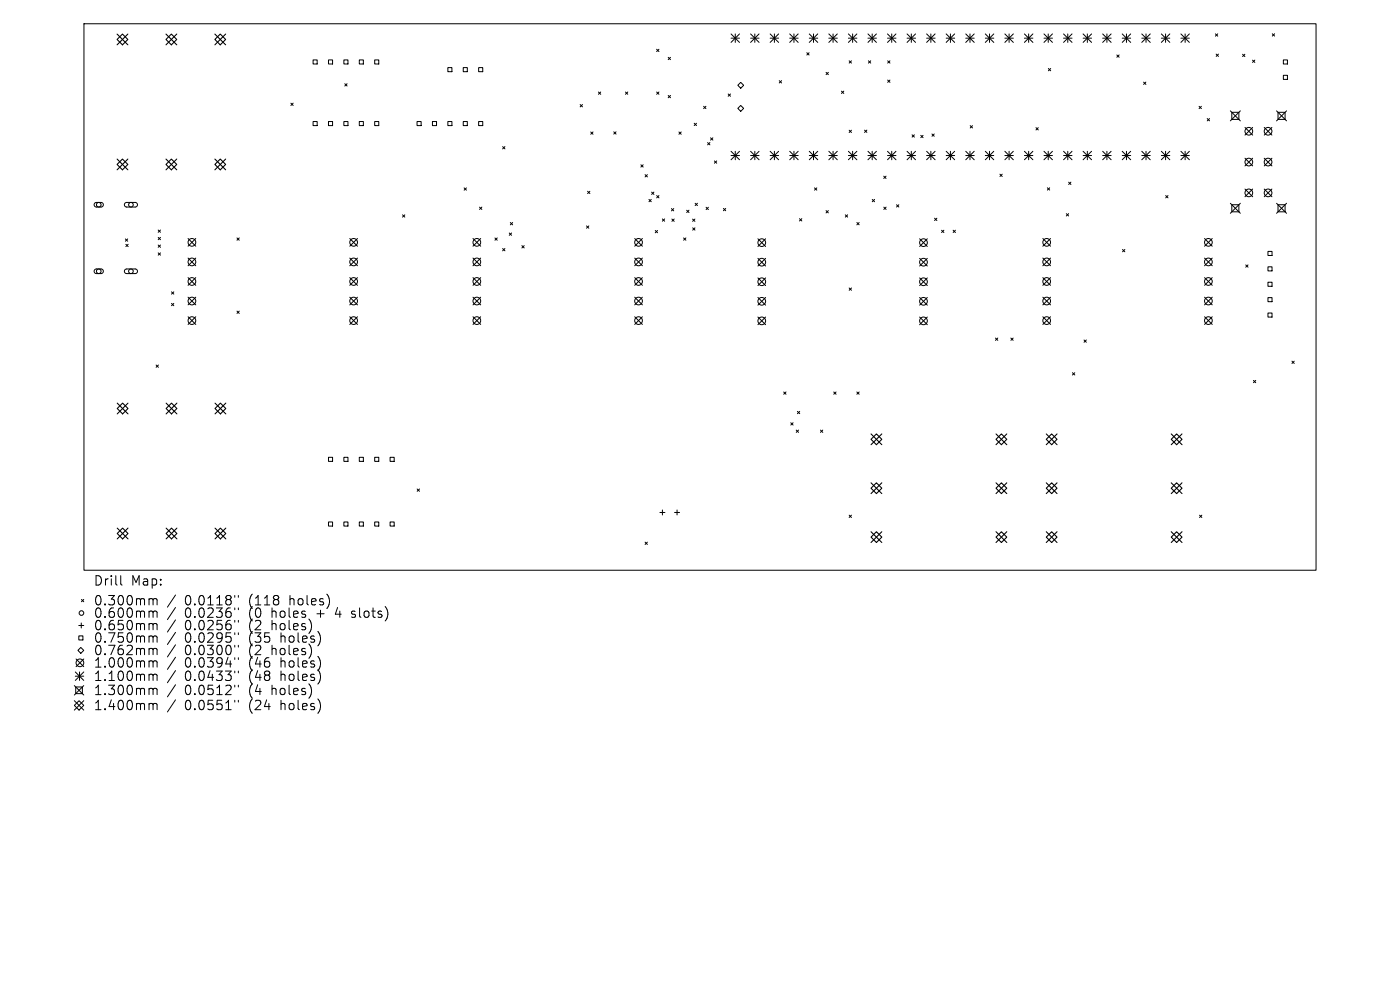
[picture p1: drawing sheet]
<svg xmlns="http://www.w3.org/2000/svg" width="297mm" height="210mm" viewBox="0 0 297 210" stroke-linecap="round" stroke-linejoin="round" font-family="sans-serif">
<defs><g id="words">
<g font-size="2.8">
<text x="19.8" y="124.5">Drill</text>
<text x="27.8" y="124.5">Map:</text>
<text x="19.8" y="128.7">0.300mm</text>
<text x="19.8" y="131.3">0.600mm</text>
<text x="39.2" y="128.7">0.0118&quot;</text>
<text x="39.2" y="131.3">0.0236&quot;</text>
<text x="52.9" y="128.7">(118</text>
<text x="52.9" y="131.3">(0</text>
<text x="57.9" y="131.3">holes</text>
<text x="61.7" y="128.7">holes)</text>
<text x="67.6" y="131.3">+</text>
<text x="71.8" y="131.3">4</text>
<text x="75.5" y="131.3">slots)</text>
<text x="19.8" y="134">0.650mm</text>
<text x="19.8" y="136.6">0.750mm</text>
<text x="39.2" y="134">0.0256&quot;</text>
<text x="39.2" y="136.6">0.0295&quot;</text>
<text x="52.9" y="134">(2</text>
<text x="52.9" y="136.6">(35</text>
<text x="57.9" y="134">holes)</text>
<text x="59.8" y="136.6">holes)</text>
<text x="19.8" y="139.3">0.762mm</text>
<text x="19.8" y="141.9">1.000mm</text>
<text x="39.2" y="139.3">0.0300&quot;</text>
<text x="39.2" y="141.9">0.0394&quot;</text>
<text x="52.9" y="139.3">(2</text>
<text x="52.9" y="141.9">(46</text>
<text x="57.9" y="139.3">holes)</text>
<text x="59.8" y="141.9">holes)</text>
<text x="19.8" y="144.7">1.100mm</text>
<text x="19.8" y="147.7">1.300mm</text>
<text x="39.2" y="144.7">0.0433&quot;</text>
<text x="39.2" y="147.7">0.0512&quot;</text>
<text x="52.9" y="144.7">(48</text>
<text x="52.9" y="147.7">(4</text>
<text x="57.9" y="147.7">holes)</text>
<text x="59.8" y="144.7">holes)</text>
<text x="19.8" y="150.9">1.400mm</text>
<text x="39.2" y="150.9">0.0551&quot;</text>
<text x="52.9" y="150.9">(24</text>
<text x="59.8" y="150.9">holes)</text>
</g>
</g></defs>
<g fill="none" stroke="#000" stroke-width=".21">
<path d="M17.8 5h261.4v116h-261.4zM66.4 12.7h.9v.9h-.9zM69.7 12.7h.9v.9h-.9zM73 12.7h.8v.9h-.8zM73.1 17.8l.5 .4M73.6 17.8l-.5 .4M76.2 12.7h.9v.9h-.9zM79.5 12.7h.9v.9h-.9zM95 14.3h.9v.9h-.9zM98.3 14.3h.8v.9h-.8zM101.5 14.3h.9v.9h-.9zM127 19.5l.4 .5"/>
<path d="M127.4 19.5l-.4 .5M132.7 19.5l.5 .5M133.2 19.5l-.5 .5M139.3 10.4l.5 .5M139.3 19.5l.5 .5M139.8 10.4l-.5 .5M139.8 19.5l-.5 .5M141.8 12.2l.4 .5M142.2 12.2l-.4 .5M154.5 19.9l.5 .5M155 19.9l-.5 .5M155.1 7.2l1.8 1.8"/>
<path d="M155.1 8.1h1.8M156 7.2v1.8M156.5 18.1l.6-.6 .7 .6-.7 .6zM156.9 7.2l-1.8 1.8M159.2 8.1h1.8M159.2 7.2l1.8 1.8M160.1 7.2v1.8M161 7.2l-1.8 1.8M163.4 8.1h1.8M163.4 7.2l1.8 1.8M164.3 7.2v1.8M165.2 7.2l-1.8 1.8"/>
<path d="M165.3 17.1l.5 .5M165.8 17.1l-.5 .5M167.5 8.1h1.8M167.5 7.2l1.8 1.8M168.4 7.2v1.8M169.3 7.2l-1.8 1.8M171.2 11.2l.4 .5M171.6 11.2l-.4 .5M171.7 8.1h1.8M171.7 7.2l1.8 1.8M172.6 7.2v1.8M173.5 7.2l-1.8 1.8"/>
<path d="M175.2 15.3l.5 .5M175.7 15.3l-.5 .5M175.8 8.1h1.8M175.8 7.2l1.8 1.8M176.7 7.2v1.8M177.6 7.2l-1.8 1.8M178.5 19.3l.5 .5M179 19.3l-.5 .5M180 8.1h1.8M180 7.2l1.8 1.8M180.1 12.9l.5 .5M180.6 12.9l-.5 .5"/>
<path d="M180.9 7.2v1.8M181.8 7.2l-1.8 1.8M184.1 8.1h1.8M184.1 7.2l1.8 1.8M184.2 12.9l.5 .5M184.7 12.9l-.5 .5M185 7.2v1.8M185.9 7.2l-1.8 1.8M188.3 8.1h1.8M188.3 7.2l1.8 1.8M188.3 12.9l.5 .5M188.3 17l.5 .5"/>
<path d="M188.8 12.9l-.5 .5M188.8 17l-.5 .5M189.2 7.2v1.8M190.1 7.2l-1.8 1.8M192.4 8.1h1.8M192.4 7.2l1.8 1.8M193.3 7.2v1.8M194.2 7.2l-1.8 1.8M196.6 8.1h1.8M196.6 7.2l1.8 1.8M197.5 7.2v1.8M198.4 7.2l-1.8 1.8"/>
<path d="M200.7 8.1h1.8M200.7 7.2l1.8 1.8M201.6 7.2v1.8M202.5 7.2l-1.8 1.8M204.9 8.1h1.8M204.9 7.2l1.8 1.8M205.8 7.2v1.8M206.7 7.2l-1.8 1.8M209 8.1h1.8M209 7.2l1.8 1.8M209.9 7.2v1.8M210.8 7.2l-1.8 1.8"/>
<path d="M213.2 8.1h1.8M213.2 7.2l1.8 1.8M214.1 7.2v1.8M215 7.2l-1.8 1.8M217.3 8.1h1.8M217.3 7.2l1.8 1.8M218.2 7.2v1.8M219.1 7.2l-1.8 1.8M221.5 8.1h1.8M221.5 7.2l1.8 1.8M222.4 7.2v1.8M222.4 14.5l.5 .5"/>
<path d="M222.9 14.5l-.5 .5M223.3 7.2l-1.8 1.8M225.6 8.1h1.8M225.6 7.2l1.8 1.8M226.5 7.2v1.8M227.4 7.2l-1.8 1.8M229.8 8.1h1.8M229.8 7.2l1.8 1.8M230.7 7.2v1.8M231.6 7.2l-1.8 1.8M233.9 8.1h1.8M233.9 7.2l1.8 1.8"/>
<path d="M234.8 7.2v1.8M235.7 7.2l-1.8 1.8M236.9 11.7l.5 .4M237.4 11.7l-.5 .4M238.1 7.2l1.8 1.8M238.1 8.1h1.8M239 7.2v1.8M239.9 7.2l-1.8 1.8M242.2 8.1h1.8M242.2 7.2l1.8 1.8M242.6 17.4l.5 .5M243.1 17.4l-.5 .5"/>
<path d="M243.1 7.2v1.8M244 7.2l-1.8 1.8M246.4 8.1h1.8M246.4 7.2l1.8 1.8M247.3 7.2v1.8M248.2 7.2l-1.8 1.8M250.5 8.1h1.8M250.5 7.2l1.8 1.8M251.4 7.2v1.8M252.3 7.2l-1.8 1.8M257.8 7.2l.5 .5M258 11.5l.5 .5"/>
<path d="M258.3 7.2l-.5 .5M258.5 11.5l-.5 .5M263.6 11.5l.5 .5M264.1 11.5l-.5 .5M265.7 12.8l.5 .4M266.2 12.8l-.5 .4M269.9 7.2l.5 .5M270.4 7.2l-.5 .5M272.3 12.7h.8v.9h-.8zM272.3 16h.8v.8h-.8zM61.7 21.9l.5 .5M62.2 21.9l-.5 .5"/>
<path d="M66.4 25.8h.9v.8h-.9zM69.7 25.8h.9v.8h-.9zM73 25.8h.8v.8h-.8zM76.2 25.8h.9v.8h-.9zM79.5 25.8h.9v.8h-.9zM88.5 25.8h.8v.8h-.8zM91.7 25.8h.9v.8h-.9zM95 25.8h.9v.8h-.9zM98.3 25.8h.8v.8h-.8zM98.5 39.9l.5 .4M99 39.9l-.5 .4M101.5 25.8h.9v.8h-.9z"/>
<path d="M106.6 31.1l.5 .5M107.1 31.1l-.5 .5M123.1 22.2l.5 .5M123.6 22.2l-.5 .5M125.3 28l.5 .5M125.8 28l-.5 .5M130.2 28l.5 .5M130.7 28l-.5 .5M136 35l.4 .4M136.4 35l-.4 .4M136.9 37l.4 .5M137.3 37l-.4 .5"/>
<path d="M141.8 20.2l.4 .5M142.2 20.2l-.4 .5M144 28l.5 .5M144.5 28l-.5 .5M147.3 26.1l.5 .5M147.8 26.1l-.5 .5M149.3 22.6l.5 .4M149.8 22.6l-.5 .4M150.1 30.2l.5 .5M150.6 30.2l-.5 .5M150.7 29.2l.5 .5M151.2 29.2l-.5 .5"/>
<path d="M151.6 34.1l.4 .5M152 34.1l-.4 .5M155.1 32.1l1.8 1.8M155.1 33h1.8M156 32.1v1.8M156.9 32.1l-1.8 1.8M157.1 22.4l.7 .6-.7 .6-.6-.6zM159.2 33h1.8M159.2 32.1l1.8 1.8M160.1 32.1v1.8M161 32.1l-1.8 1.8M163.4 33h1.8"/>
<path d="M163.4 32.1l1.8 1.8M164.3 32.1v1.8M165.2 32.1l-1.8 1.8M167.5 33h1.8M167.5 32.1l1.8 1.8M168.4 32.1v1.8M169.3 32.1l-1.8 1.8M171.7 33h1.8M171.7 32.1l1.8 1.8M172.6 32.1v1.8M172.8 39.9l.5 .4M173.3 39.9l-.5 .4"/>
<path d="M173.5 32.1l-1.8 1.8M175.8 33h1.8M175.8 32.1l1.8 1.8M176.7 32.1v1.8M177.6 32.1l-1.8 1.8M180 33h1.8M180 32.1l1.8 1.8M180.1 27.6l.5 .5M180.6 27.6l-.5 .5M180.9 32.1v1.8M181.8 32.1l-1.8 1.8M183.4 27.6l.5 .5"/>
<path d="M183.9 27.6l-.5 .5M184.1 33h1.8M184.1 32.1l1.8 1.8M185 32.1v1.8M185.9 32.1l-1.8 1.8M187.5 37.4l.5 .5M188 37.4l-.5 .5M188.3 33h1.8M188.3 32.1l1.8 1.8M189.2 32.1v1.8M190.1 32.1l-1.8 1.8M192.4 33h1.8"/>
<path d="M192.4 32.1l1.8 1.8M193.3 32.1v1.8M193.5 28.6l.5 .5M194 28.6l-.5 .5M194.2 32.1l-1.8 1.8M195.3 28.7l.5 .5M195.8 28.7l-.5 .5M196.6 33h1.8M196.6 32.1l1.8 1.8M197.5 32.1v1.8M197.7 28.4l.5 .5M198.2 28.4l-.5 .5"/>
<path d="M198.4 32.1l-1.8 1.8M200.7 33h1.8M200.7 32.1l1.8 1.8M201.6 32.1v1.8M202.5 32.1l-1.8 1.8M204.9 33h1.8M204.9 32.1l1.8 1.8M205.8 32.1v1.8M205.8 26.7l.5 .4M206.3 26.7l-.5 .4M206.7 32.1l-1.8 1.8M209 33h1.8"/>
<path d="M209 32.1l1.8 1.8M209.9 32.1v1.8M210.8 32.1l-1.8 1.8M212.1 36.9l.5 .5M212.6 36.9l-.5 .5M213.2 33h1.8M213.2 32.1l1.8 1.8M214.1 32.1v1.8M215 32.1l-1.8 1.8M217.3 33h1.8M217.3 32.1l1.8 1.8M218.2 32.1v1.8"/>
<path d="M219.1 32.1l-1.8 1.8M219.8 27.1l.5 .5M220.3 27.1l-.5 .5M221.5 33h1.8M221.5 32.1l1.8 1.8M222.2 39.8l.5 .5M222.4 32.1v1.8M222.7 39.8l-.5 .5M223.3 32.1l-1.8 1.8M225.6 33h1.8M225.6 32.1l1.8 1.8M226.5 32.1v1.8"/>
<path d="M226.7 38.6l.5 .5M227.2 38.6l-.5 .5M227.4 32.1l-1.8 1.8M229.8 33h1.8M229.8 32.1l1.8 1.8M230.7 32.1v1.8M231.6 32.1l-1.8 1.8M233.9 33h1.8M233.9 32.1l1.8 1.8M234.8 32.1v1.8M235.7 32.1l-1.8 1.8M238.1 33h1.8"/>
<path d="M238.1 32.1l1.8 1.8M239 32.1v1.8M239.9 32.1l-1.8 1.8M242.2 33h1.8M242.2 32.1l1.8 1.8M243.1 32.1v1.8M244 32.1l-1.8 1.8M246.4 33h1.8M246.4 32.1l1.8 1.8M247.3 32.1v1.8M248.2 32.1l-1.8 1.8M250.5 33h1.8"/>
<path d="M250.5 32.1l1.8 1.8M251.4 32.1v1.8M252.3 32.1l-1.8 1.8M254.4 22.6l.5 .4M254.9 22.6l-.5 .4M256.1 25.2l.5 .4M256.6 25.2l-.5 .4M261 23.5l2.1 2.1M261.3 23.8h1.5v1.5h-1.5zM263.1 23.5l-2.1 2.1M264.1 27l1.6 1.7M264.1 33.6l1.6 1.6"/>
<path d="M265.7 27l-1.6 1.7M265.7 33.6l-1.6 1.6M268.2 27l1.6 1.7M268.2 33.6l1.6 1.6M269.8 27l-1.6 1.7M269.8 33.6l-1.6 1.6M270.8 23.5l2.1 2.1M271.1 23.8h1.5v1.5h-1.5zM272.9 23.5l-2.1 2.1M20.1 43.1l.3-.2 1.2 .1 .3 .2v.4l-.3 .3h-1.3l-.3-.3zM20.1 57.2l.3-.1h1.2l.3 .2v.4l-.4 .3h-1.2l-.3-.3zM26.5 43.1l.3-.2h2l.3 .3 .1 .3-.4 .4h-2l-.4-.3z"/>
<path d="M26.5 57.2l.3-.1h2l.3 .2 .1 .3-.4 .4h-2l-.4-.3zM26.6 50.7l.5 .5M26.7 51.8l.5 .5M27.1 50.7l-.5 .5M27.2 51.8l-.5 .5M33.6 48.8l.4 .5M33.6 50.4l.4 .4M33.6 52l.4 .5M33.6 53.6l.4 .5M34 48.8l-.4 .5M34 50.4l-.4 .4M34 52l-.4 .5"/>
<path d="M34 53.6l-.4 .5M39.9 50.6l1.6 1.6M39.9 54.7l1.6 1.7M39.9 58.9l1.6 1.6M41.5 50.6l-1.6 1.6M41.5 54.7l-1.6 1.7M41.5 58.9l-1.6 1.6M50.3 50.5l.5 .5M50.8 50.5l-.5 .5M74.2 50.6l1.6 1.6M74.2 54.7l1.6 1.7M74.2 58.9l1.6 1.6"/>
<path d="M75.8 50.6l-1.6 1.6M75.8 54.7l-1.6 1.7M75.8 58.9l-1.6 1.6M85.4 45.6l.5 .5M85.9 45.6l-.5 .5M100.3 50.6l1.7 1.6M100.3 54.7l1.7 1.7M100.3 58.9l1.7 1.6M101.7 43.9l.5 .5M102 50.6l-1.7 1.6M102 54.7l-1.7 1.7M102 58.9l-1.7 1.6"/>
<path d="M102.2 43.9l-.5 .5M105 50.5l.5 .5M105.5 50.5l-.5 .5M106.6 52.7l.5 .5M107.1 52.7l-.5 .5M108 49.4l.5 .5M108.3 47.2l.5 .5M108.5 49.4l-.5 .5M108.8 47.2l-.5 .5M110.7 52.1l.5 .5M111.2 52.1l-.5 .5M124.4 47.9l.5 .5"/>
<path d="M124.7 40.6l.4 .5M124.9 47.9l-.5 .5M125.1 40.6l-.4 .5M134.6 50.6l1.7 1.6M134.6 54.7l1.7 1.7M134.6 58.9l1.7 1.6M136.3 50.6l-1.7 1.6M136.3 54.7l-1.7 1.7M136.3 58.9l-1.7 1.6M137.7 42.3l.5 .5M138.2 42.3l-.5 .5M138.2 40.8l.5 .4"/>
<path d="M138.7 40.8l-.5 .4M139 48.9l.5 .5M139.3 41.5l.5 .5M139.5 48.9l-.5 .5M139.8 41.5l-.5 .5M140.5 46.4l.5 .5M141 46.4l-.5 .5M142.4 44.2l.5 .5M142.5 46.5l.5 .5M142.9 44.2l-.5 .5M143 46.5l-.5 .5M145 50.5l.5 .5"/>
<path d="M145.5 50.5l-.5 .5M145.7 44.6l.5 .5M146.2 44.6l-.5 .5M146.9 46.5l.5 .5M146.9 48.3l.5 .5M147.4 46.5l-.5 .5M147.4 48.3l-.5 .5M147.5 43.1l.5 .5M148 43.1l-.5 .5M149.8 44l.5 .5M150.3 44l-.5 .5M153.5 44.2l.5 .5"/>
<path d="M154 44.2l-.5 .5M160.8 50.7l1.6 1.6M160.8 54.8l1.6 1.6M160.8 59l1.6 1.6M162.4 50.7l-1.6 1.6M162.4 54.8l-1.6 1.6M162.4 59l-1.6 1.6M169.6 46.4l.5 .5M170.1 46.4l-.5 .5M175.2 44.7l.5 .5M175.7 44.7l-.5 .5M179.3 45.6l.5 .5"/>
<path d="M179.8 45.6l-.5 .5M181.8 47.2l.5 .5M182.3 47.2l-.5 .5M185 42.3l.5 .5M185.5 42.3l-.5 .5M187.5 43.9l.5 .5M188 43.9l-.5 .5M190.2 43.4l.5 .5M190.7 43.4l-.5 .5M195.1 50.7l1.6 1.6M195.1 54.8l1.6 1.6M195.1 59l1.6 1.6"/>
<path d="M196.7 54.8l-1.6 1.6M196.7 50.7l-1.6 1.6M196.7 59l-1.6 1.6M198.3 46.3l.5 .5M198.8 46.3l-.5 .5M199.7 48.8l.5 .5M200.2 48.8l-.5 .5M202.2 48.8l.5 .5M202.7 48.8l-.5 .5M221.2 50.6l1.7 1.6M221.2 54.7l1.7 1.7M221.2 58.9l1.7 1.6"/>
<path d="M222.9 58.9l-1.7 1.6M222.9 50.6l-1.7 1.6M222.9 54.7l-1.7 1.7M226.2 45.3l.5 .5M226.7 45.3l-.5 .5M238.1 52.9l.5 .5M238.6 52.9l-.5 .5M247.3 41.5l.5 .5M247.8 41.5l-.5 .5M255.5 50.6l1.7 1.6M255.5 54.7l1.7 1.7M255.5 58.9l1.7 1.6"/>
<path d="M257.2 50.6l-1.7 1.6M257.2 54.7l-1.7 1.7M257.2 58.9l-1.7 1.6M261 43.1l2.1 2.1M261.3 43.4h1.5v1.5h-1.5zM263.1 43.1l-2.1 2.1M264.1 40.1l1.6 1.6M264.3 56.2l.5 .5M264.8 56.2l-.5 .5M265.7 40.1l-1.6 1.6M268.2 40.1l1.6 1.6M269 53.3h.9v.9h-.9z"/>
<path d="M269 56.6h.9v.9h-.9zM269 59.9h.9v.8h-.9zM269.8 40.1l-1.6 1.6M270.8 43.1l2.1 2.1M271.1 43.4h1.5v1.5h-1.5zM272.9 43.1l-2.1 2.1M33.1 77.4l.5 .5M33.6 77.4l-.5 .5M36.4 61.9l.5 .5M36.4 64.4l.5 .4M36.9 61.9l-.5 .5M36.9 64.4l-.5 .4"/>
<path d="M39.9 63l1.6 1.7M39.9 67.2l1.6 1.6M41.5 63l-1.6 1.7M41.5 67.2l-1.6 1.6M50.3 66l.5 .5M50.8 66l-.5 .5M74.2 63l1.6 1.7M74.2 67.2l1.6 1.6M75.8 63l-1.6 1.7M75.8 67.2l-1.6 1.6M100.3 63l1.7 1.7M100.3 67.2l1.7 1.6"/>
<path d="M102 63l-1.7 1.7M102 67.2l-1.7 1.6M134.6 63l1.7 1.7M134.6 67.2l1.7 1.6M136.3 63l-1.7 1.7M136.3 67.2l-1.7 1.6M160.8 63.1l1.6 1.6M160.8 67.2l1.6 1.7M162.4 63.1l-1.6 1.6M162.4 67.2l-1.6 1.7M180.1 61.1l.5 .5M180.6 61.1l-.5 .5"/>
<path d="M195.1 63.1l1.6 1.6M195.1 67.2l1.6 1.7M196.7 63.1l-1.6 1.6M196.7 67.2l-1.6 1.7M211.2 71.7l.5 .5M211.7 71.7l-.5 .5M214.5 71.7l.4 .5M214.9 71.7l-.4 .5M221.2 63l1.7 1.7M221.2 67.2l1.7 1.6M222.9 63l-1.7 1.7M222.9 67.2l-1.7 1.6"/>
<path d="M227.5 79.1l.5 .5M228 79.1l-.5 .5M230 72.1l.5 .5M230.5 72.1l-.5 .5M255.5 63l1.7 1.7M255.5 67.2l1.7 1.6M257.2 63l-1.7 1.7M257.2 67.2l-1.7 1.6M269 63.1h.9v.9h-.9zM269 66.4h.9v.9h-.9zM274.1 76.6l.5 .5M274.6 76.6l-.5 .5"/>
<path d="M69.7 97h.9v.9h-.9zM73 97h.8v.9h-.8zM76.2 97h.9v.9h-.9zM79.5 97h.9v.9h-.9zM82.8 97h.8v.9h-.8zM166.3 83.1l.4 .5M166.7 83.1l-.4 .5M167.8 89.7l.5 .5M168.3 89.7l-.5 .5M168.9 91.2l.5 .5M169.2 87.3l.5 .5M169.4 91.2l-.5 .5"/>
<path d="M169.7 87.3l-.5 .5M174.1 91.2l.4 .5M174.5 91.2l-.4 .5M176.9 83.1l.5 .5M177.4 83.1l-.5 .5M181.8 83.1l.5 .5M182.3 83.1l-.5 .5M265.9 80.7l.5 .5M266.4 80.7l-.5 .5M69.7 110.7h.9v.9h-.9zM73 110.7h.8v.9h-.8zM76.2 110.7h.9v.9h-.9z"/>
<path d="M79.5 110.7h.9v.9h-.9zM82.8 110.7h.8v.9h-.8zM88.5 103.7l.5 .5M89 103.7l-.5 .5M136.9 115l.4 .5M137.3 115l-.4 .5M140 108.7h1.1M140.5 108.2v1M143.1 108.7h1.1M143.6 108.2v1M180.1 109.3l.5 .5M180.6 109.3l-.5 .5"/>
<path d="M254.5 109.3l.5 .5M255 109.3l-.5 .5M16.1 139.8l1.7 1.6M16.5 138l.6-.7 .7 .7-.7 .6zM16.7 132.7h1.1M16.7 134.9h.9v.9h-.9zM17.2 132.2v1M17.3 127.2l.5 .4M17.8 127.2l-.5 .4M17.8 139.8l-1.7 1.6M25.6 122.1v1.7l.3 .3M31.9 127h.3l.3 .3"/>
<path d="M31.9 129.6h.3l.3 .3M31.9 132.3h.3l.3 .3M31.9 134.9h.3l.3 .3M31.9 137.5h.3l.3 .3M32.5 127.3l.3-.3 .4 .1 .1 1.2M32.5 127.3v1M32.5 129.9v1.1M32.5 132.6v1M32.5 135.2v1M32.5 137.8v1.1M32.5 129.9l.3-.3 .4 .1 .1 1.3M32.5 132.6l.3-.3 .4 .1 .1 1.2"/>
<path d="M32.5 135.2l.3-.3 .4 .1 .1 1.2M32.5 137.8l.3-.3 .4 .1 .1 1.3M37.2 126.2l-1.7 2.6M37.2 128.9l-1.7 2.5M37.2 131.5l-1.7 2.6M37.2 134.1l-1.7 2.6M37.2 136.8l-1.7 2.6M37.2 139.4l-1.7 2.6M49.8 126.3v.4M49.8 129v.3M49.8 131.6v.4M49.8 134.2v.4"/>
<path d="M49.8 136.9v.4M49.8 139.5v.4M50.6 126.3v.4M50.6 129v.3M50.6 131.6v.4M50.6 134.2v.4M50.6 136.9v.4M50.6 139.5v.4M74.6 130.9l.2 .1M74.7 129.7v.5M15.8 145.4l2 2M15.8 148.6l2 2"/>
<path d="M16 142.5l1.8 1.8M16 143.4h1.8M16.1 145.7h1.4v1.4h-1.4zM16.8 148.6l1 1-1 1-1-1zM16.9 142.5v1.8M17.8 142.5l-1.8 1.8M17.8 145.4l-2 2M17.8 148.6l-2 2M31.9 140.2h.3l.3 .3M31.9 143l.5 .1 .1 .2M31.9 146h.3l.3 .3M31.9 149.2l.5 .1 .1 .2"/>
<path d="M32.5 140.5v1M32.5 143.3v1.1M32.5 146.3v1M32.5 149.5v1M32.5 140.5l.3-.3 .4 .1 .1 1.2M32.5 143.3l.3-.3 .4 .1 .1 1.3M32.5 146.3l.3-.3 .4 .1 .1 1.2M32.5 149.5l.3-.3 .4 .1 .1 1.2M37.2 142.3l-1.7 2.5M37.2 145.3l-1.7 2.5M37.2 148.5l-1.7 2.5M49.8 142.4v.3"/>
<path d="M49.8 145.3v.4M49.8 148.5v.4M50.6 142.4v.3M50.6 145.3v.4M50.6 148.5v.4"/>
<circle cx="264.9" cy="27.8" r=".82"/>
<circle cx="264.9" cy="34.4" r=".82"/>
<circle cx="269" cy="27.8" r=".82"/>
<circle cx="269" cy="34.4" r=".82"/>
<circle cx="20.9" cy="57.5" r=".49"/>
<circle cx="20.9" cy="43.4" r=".49"/>
<circle cx="27.8" cy="57.5" r=".49"/>
<circle cx="27.8" cy="43.4" r=".49"/>
<circle cx="40.7" cy="51.4" r=".82"/>
<circle cx="40.7" cy="55.6" r=".82"/>
<circle cx="40.7" cy="59.7" r=".82"/>
<circle cx="75" cy="59.7" r=".82"/>
<circle cx="75" cy="51.4" r=".82"/>
<circle cx="75" cy="55.6" r=".82"/>
<circle cx="101.2" cy="51.4" r=".82"/>
<circle cx="101.2" cy="55.6" r=".82"/>
<circle cx="101.2" cy="59.7" r=".82"/>
<circle cx="135.5" cy="59.7" r=".82"/>
<circle cx="135.5" cy="51.4" r=".82"/>
<circle cx="135.5" cy="55.6" r=".82"/>
<circle cx="161.6" cy="59.8" r=".82"/>
<circle cx="161.6" cy="55.6" r=".82"/>
<circle cx="161.6" cy="51.5" r=".82"/>
<circle cx="195.9" cy="55.6" r=".82"/>
<circle cx="195.9" cy="51.5" r=".82"/>
<circle cx="195.9" cy="59.8" r=".82"/>
<circle cx="222" cy="51.4" r=".82"/>
<circle cx="222" cy="55.6" r=".82"/>
<circle cx="222" cy="59.7" r=".82"/>
<circle cx="256.4" cy="59.7" r=".82"/>
<circle cx="256.4" cy="51.4" r=".82"/>
<circle cx="256.4" cy="55.6" r=".82"/>
<circle cx="264.9" cy="40.9" r=".82"/>
<circle cx="269" cy="40.9" r=".82"/>
<circle cx="40.7" cy="63.9" r=".82"/>
<circle cx="40.7" cy="68" r=".82"/>
<circle cx="75" cy="63.9" r=".82"/>
<circle cx="75" cy="68" r=".82"/>
<circle cx="101.2" cy="63.9" r=".82"/>
<circle cx="101.2" cy="68" r=".82"/>
<circle cx="135.5" cy="63.9" r=".82"/>
<circle cx="135.5" cy="68" r=".82"/>
<circle cx="161.6" cy="68.1" r=".82"/>
<circle cx="161.6" cy="63.9" r=".82"/>
<circle cx="195.9" cy="68.1" r=".82"/>
<circle cx="195.9" cy="63.9" r=".82"/>
<circle cx="222" cy="63.9" r=".82"/>
<circle cx="222" cy="68" r=".82"/>
<circle cx="256.4" cy="63.9" r=".82"/>
<circle cx="256.4" cy="68" r=".82"/>
<circle cx="17.3" cy="130" r=".49"/>
<circle cx="17" cy="140.6" r=".82"/>
</g>
<g fill="none" stroke="#000" stroke-width=".23">
<path d="M24.8 8.4l1.2-1.2 1.1 1.2-1.1 1.1zM24.8 7.2l2.3 2.3M27.1 7.2l-2.3 2.3M35.2 8.4l1.2-1.2 1.1 1.2-1.1 1.1zM35.2 7.2l2.3 2.3M37.5 7.2l-2.3 2.3M45.6 8.4l1.1-1.2 1.2 1.2-1.2 1.1zM45.6 7.2l2.3 2.3M47.9 7.2l-2.3 2.3M24.8 34.9l1.2-1.2 1.1 1.2-1.1 1.1zM24.8 33.7l2.3 2.3M27.1 33.7l-2.3 2.3"/>
<path d="M35.2 34.9l1.2-1.2 1.1 1.2-1.1 1.1zM35.2 33.7l2.3 2.3M37.5 33.7l-2.3 2.3M45.6 34.9l1.1-1.2 1.2 1.2-1.2 1.1zM45.6 33.7l2.3 2.3M47.9 33.7l-2.3 2.3M24.9 86.7l1.1-1.2 1.2 1.2-1.2 1.1zM24.9 85.5l2.3 2.3M27.2 85.5l-2.3 2.3M35.2 86.7l1.2-1.2 1.1 1.2-1.1 1.1zM35.2 85.5l2.3 2.3M37.5 85.5l-2.3 2.3"/>
<path d="M45.6 86.7l1.2-1.2 1.1 1.2-1.1 1.1zM45.6 85.5l2.3 2.3M47.9 85.5l-2.3 2.3M184.8 92l2.3 2.3M185.9 92l1.2 1.2-1.2 1.1-1.1-1.1zM187.1 92l-2.3 2.3M211.3 92l2.3 2.3M212.4 92l1.2 1.2-1.2 1.1-1.1-1.1zM213.6 92l-2.3 2.3M222 93.2l1.1-1.2 1.1 1.2-1.1 1.1zM222 92l2.2 2.3M224.2 92l-2.2 2.3"/>
<path d="M248.5 92l2.3 2.3M249.6 92l1.2 1.2-1.2 1.1-1.1-1.1zM250.8 92l-2.3 2.3M24.9 112l2.3 2.3M26 112l1.2 1.2-1.2 1.1-1.1-1.1zM27.2 112l-2.3 2.3M35.2 112l2.3 2.3M36.4 112l1.1 1.2-1.1 1.1-1.2-1.1zM37.5 112l-2.3 2.3M45.6 112l2.3 2.3M46.8 112l1.1 1.2-1.1 1.1-1.2-1.1zM47.9 112l-2.3 2.3"/>
<path d="M184.8 102.4l2.3 2.3M184.8 112.8l2.3 2.3M185.9 102.4l1.2 1.2-1.2 1.1-1.1-1.1zM185.9 112.8l1.2 1.1-1.2 1.2-1.1-1.2zM187.1 102.4l-2.3 2.3M187.1 112.8l-2.3 2.3M211.3 102.4l2.3 2.3M211.3 112.8l2.3 2.3M212.4 102.4l1.2 1.2-1.2 1.1-1.1-1.1zM212.4 112.8l1.2 1.1-1.2 1.2-1.1-1.2zM213.6 102.4l-2.3 2.3M213.6 112.8l-2.3 2.3"/>
<path d="M222 103.6l1.1-1.2 1.1 1.2-1.1 1.1zM222 113.9l1.1-1.1 1.1 1.1-1.1 1.2zM222 102.4l2.2 2.3M222 112.8l2.2 2.3M224.2 102.4l-2.2 2.3M224.2 112.8l-2.2 2.3M248.5 102.4l2.3 2.3M248.5 112.8l2.3 2.3M249.6 102.4l1.2 1.2-1.2 1.1-1.1-1.1zM249.6 112.8l1.2 1.1-1.2 1.2-1.1-1.2zM250.8 102.4l-2.3 2.3M250.8 112.8l-2.3 2.3"/>
</g>
<use href="#words"/>
</svg>
